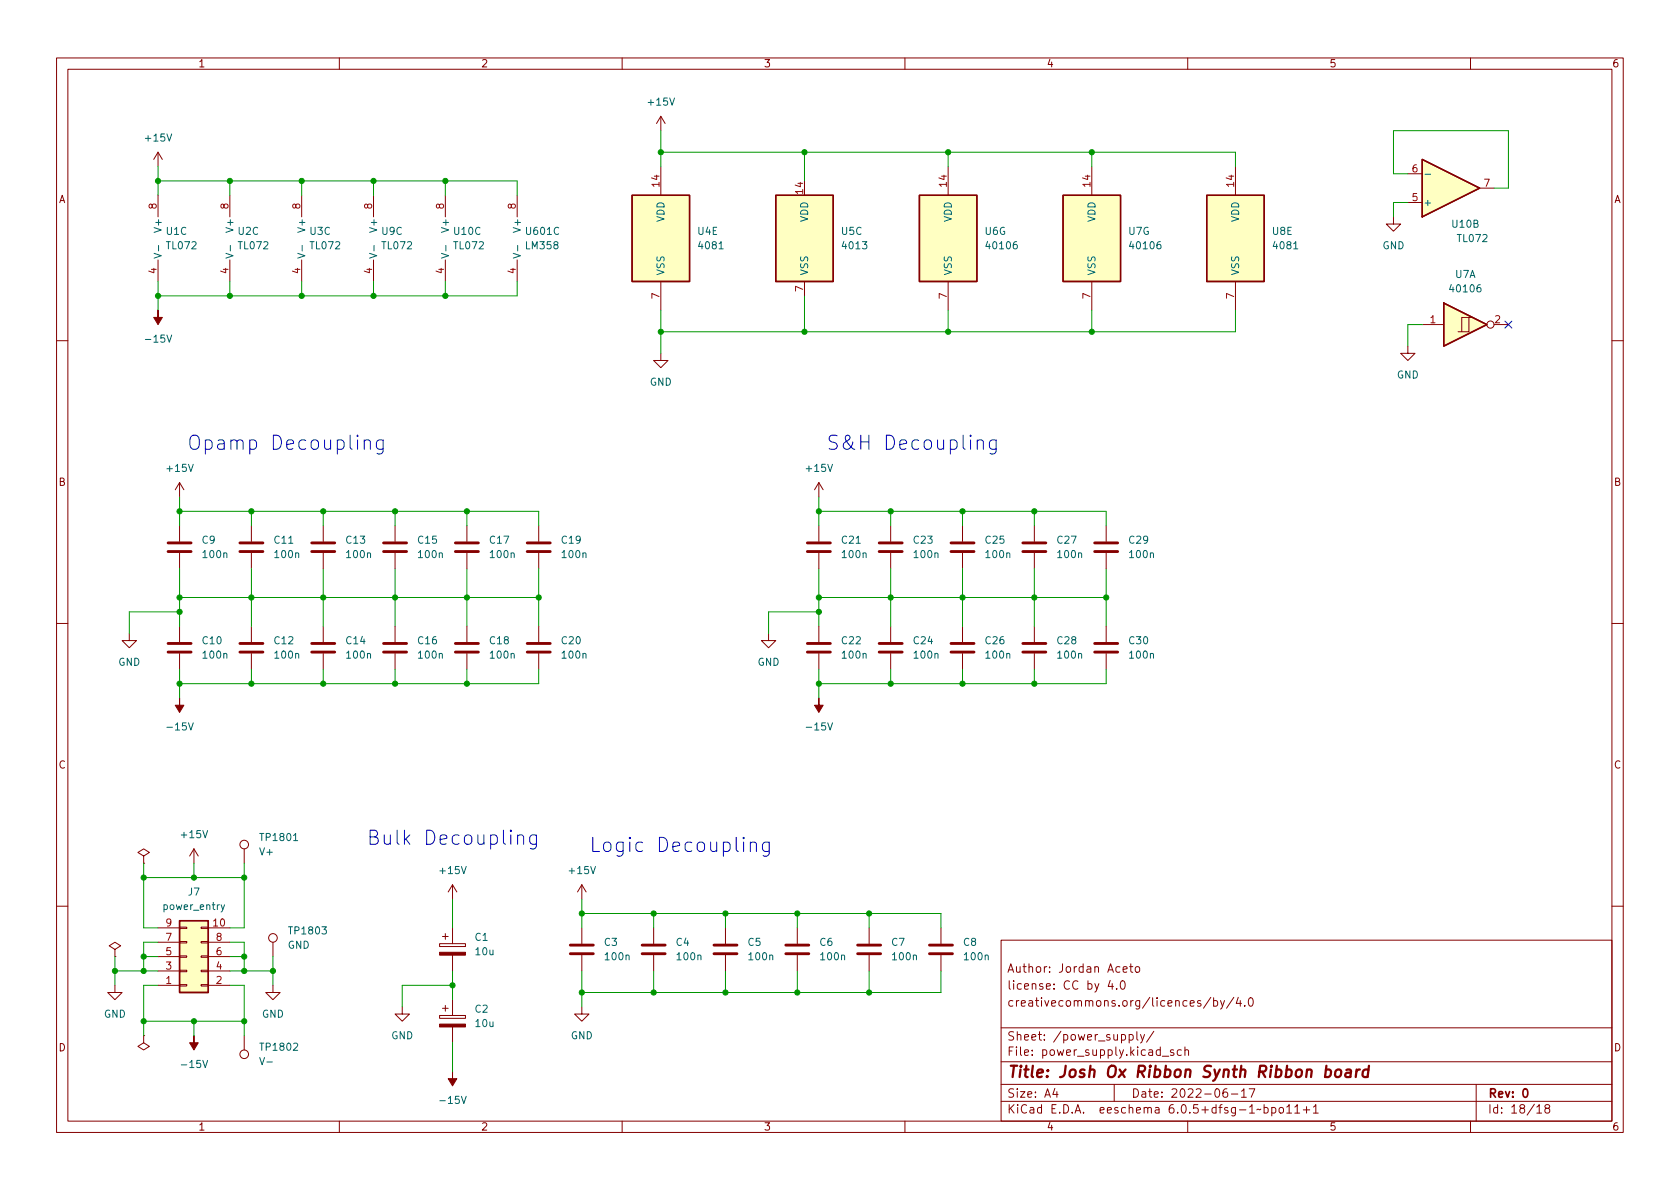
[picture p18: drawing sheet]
<svg xmlns="http://www.w3.org/2000/svg" width="297mm" height="210mm" viewBox="0 0 297 210" stroke-linecap="round" stroke-linejoin="round" font-family="sans-serif">
<defs><g id="words">
<g font-size="3.5" fill="#0000c2">
<text x="33" y="79.6">Opamp Decoupling</text>
<text x="146" y="79.6">S&amp;H Decoupling</text>
<text x="64.8" y="149.4">Bulk Decoupling</text>
<text x="104.1" y="150.7">Logic Decoupling</text>
</g>
<text font-size="2.8" fill="#840000" x="178" y="190.6">Title: Josh Ox Ribbon Synth Ribbon board</text>
<g font-size="2.1" fill="#840000">
<text x="178" y="172">Author: Jordan Aceto</text>
<text x="178" y="178">creativecommons.org/licences/by/4.0</text>
<text x="178" y="175">license: CC by 4.0</text>
<text x="178" y="184">Sheet: /power_supply/</text>
<text x="178" y="186.7">File: power_supply.kicad_sch</text>
<text x="178" y="196.9">KiCad E.D.A. eeschema 6.0.5+dfsg-1~bpo11+1</text>
<text x="178" y="194.1">Size: A4</text>
<text x="200" y="194.1">Date: 2022-06-17</text>
<text x="263" y="194.1">Rev: 0</text>
<text x="263" y="196.9">Id: 18/18</text>
</g>
<g font-size="1.8" fill="#840000">
<text x="35" y="11.9">1</text>
<text x="85" y="11.9">2</text>
<text x="135" y="11.9">3</text>
<text x="185" y="11.9">4</text>
<text x="235" y="11.9">5</text>
<text x="285" y="11.9">6</text>
<text x="10.3" y="35.9">A</text>
<text x="285.3" y="35.9">A</text>
<text x="10.3" y="85.9">B</text>
<text x="285.3" y="85.9">B</text>
<text x="10.3" y="135.9">C</text>
<text x="285.3" y="135.9">C</text>
<text x="10.3" y="185.9">D</text>
<text x="285.3" y="185.9">D</text>
<text x="35" y="199.9">1</text>
<text x="85" y="199.9">2</text>
<text x="135" y="199.9">3</text>
<text x="185" y="199.9">4</text>
<text x="235" y="199.9">5</text>
<text x="285" y="199.9">6</text>
</g>
<g font-size="1.8" fill="#006464">
<text x="114.8" y="18.7">+15V</text>
<text x="25.9" y="25">+15V</text>
<text x="28.6" y="40.7" transform="rotate(-90 28.6 40.7)">V+</text>
<text x="29.4" y="41.5">U1C</text>
<text x="41.3" y="40.7" transform="rotate(-90 41.3 40.7)">V+</text>
<text x="42.1" y="41.5">U2C</text>
<text x="54" y="40.7" transform="rotate(-90 54 40.7)">V+</text>
<text x="54.8" y="41.5">U3C</text>
<text x="66.7" y="40.7" transform="rotate(-90 66.7 40.7)">V+</text>
<text x="67.5" y="41.5">U9C</text>
<text x="79.4" y="40.7" transform="rotate(-90 79.4 40.7)">V+</text>
<text x="80.3" y="41.5">U10C</text>
<text x="92.1" y="40.7" transform="rotate(-90 92.1 40.7)">V+</text>
<text x="93.2" y="41.5">U601C</text>
<text x="117.5" y="39.3" transform="rotate(-90 117.5 39.3)">VDD</text>
<text x="123.4" y="41.5">U4E</text>
<text x="142.9" y="39.3" transform="rotate(-90 142.9 39.3)">VDD</text>
<text x="148.8" y="41.5">U5C</text>
<text x="168.3" y="39.3" transform="rotate(-90 168.3 39.3)">VDD</text>
<text x="174.2" y="41.5">U6G</text>
<text x="193.7" y="39.3" transform="rotate(-90 193.7 39.3)">VDD</text>
<text x="199.6" y="41.5">U7G</text>
<text x="219.1" y="39.3" transform="rotate(-90 219.1 39.3)">VDD</text>
<text x="225" y="41.5">U8E</text>
<text x="251.6" y="36.4">+</text>
<text x="256.8" y="40.3">U10B</text>
<text x="29.5" y="44.1">TL072</text>
<text x="42.2" y="44.1">TL072</text>
<text x="54.9" y="44.1">TL072</text>
<text x="67.6" y="44.1">TL072</text>
<text x="80.3" y="44.1">TL072</text>
<text x="93.1" y="44.1">LM358</text>
<text x="123.7" y="44.1">4081</text>
<text x="149.1" y="44.1">4013</text>
<text x="174.6" y="44.1">40106</text>
<text x="200" y="44.1">40106</text>
<text x="225.3" y="44.1">4081</text>
<text x="244.4" y="44.1">GND</text>
<text x="257.8" y="42.8">TL072</text>
<text x="117.5" y="48.8" transform="rotate(-90 117.5 48.8)">VSS</text>
<text x="142.9" y="48.8" transform="rotate(-90 142.9 48.8)">VSS</text>
<text x="168.3" y="48.8" transform="rotate(-90 168.3 48.8)">VSS</text>
<text x="193.7" y="48.8" transform="rotate(-90 193.7 48.8)">VSS</text>
<text x="219.1" y="48.8" transform="rotate(-90 219.1 48.8)">VSS</text>
<text x="256.6" y="51.7">40106</text>
<text x="257.3" y="49.1">U7A</text>
<text x="26.1" y="60.6">-15V</text>
<text x="114.9" y="68.2">GND</text>
<text x="247" y="66.9">GND</text>
<text x="29.7" y="83.4">+15V</text>
<text x="142.7" y="83.4">+15V</text>
<text x="35.7" y="96.1">C9</text>
<text x="36" y="98.7">100n</text>
<text x="48.6" y="96.1">C11</text>
<text x="48.7" y="98.7">100n</text>
<text x="61.3" y="96.1">C13</text>
<text x="61.4" y="98.7">100n</text>
<text x="74" y="96.1">C15</text>
<text x="74.1" y="98.7">100n</text>
<text x="86.7" y="96.1">C17</text>
<text x="86.8" y="98.7">100n</text>
<text x="99.4" y="96.1">C19</text>
<text x="99.5" y="98.7">100n</text>
<text x="148.9" y="96.1">C21</text>
<text x="149" y="98.7">100n</text>
<text x="161.6" y="96.1">C23</text>
<text x="161.7" y="98.7">100n</text>
<text x="174.3" y="96.1">C25</text>
<text x="174.4" y="98.7">100n</text>
<text x="187" y="96.1">C27</text>
<text x="187.1" y="98.7">100n</text>
<text x="199.7" y="96.1">C29</text>
<text x="199.8" y="98.7">100n</text>
<text x="35.9" y="113.9">C10</text>
<text x="48.6" y="113.9">C12</text>
<text x="61.3" y="113.9">C14</text>
<text x="74" y="113.9">C16</text>
<text x="86.7" y="113.9">C18</text>
<text x="99.4" y="113.9">C20</text>
<text x="148.9" y="113.9">C22</text>
<text x="161.6" y="113.9">C24</text>
<text x="174.3" y="113.9">C26</text>
<text x="187" y="113.9">C28</text>
<text x="199.7" y="113.9">C30</text>
<text x="20.9" y="117.7">GND</text>
<text x="36" y="116.5">100n</text>
<text x="48.7" y="116.5">100n</text>
<text x="61.4" y="116.5">100n</text>
<text x="74.1" y="116.5">100n</text>
<text x="86.8" y="116.5">100n</text>
<text x="99.5" y="116.5">100n</text>
<text x="133.9" y="117.7">GND</text>
<text x="149" y="116.5">100n</text>
<text x="161.7" y="116.5">100n</text>
<text x="174.4" y="116.5">100n</text>
<text x="187.1" y="116.5">100n</text>
<text x="199.8" y="116.5">100n</text>
<text x="29.9" y="129.2">-15V</text>
<text x="142.9" y="129.2">-15V</text>
<text x="32.2" y="148.2">+15V</text>
<text x="46.2" y="148.7">TP1801</text>
<text x="46" y="151.3">V+</text>
<text x="77.9" y="154.6">+15V</text>
<text x="100.8" y="154.6">+15V</text>
<text x="29" y="160.9">power_entry</text>
<text x="33.3" y="158.4">J7</text>
<text x="50.8" y="167.8">GND</text>
<text x="51.3" y="165.2">TP1803</text>
<text x="84" y="166.4">C1</text>
<text x="106.9" y="167.3">C3</text>
<text x="119.6" y="167.3">C4</text>
<text x="132.3" y="167.3">C5</text>
<text x="145" y="167.3">C6</text>
<text x="157.7" y="167.3">C7</text>
<text x="170.4" y="167.3">C8</text>
<text x="84.2" y="168.9">10u</text>
<text x="107.1" y="169.8">100n</text>
<text x="119.8" y="169.8">100n</text>
<text x="132.5" y="169.8">100n</text>
<text x="145.2" y="169.8">100n</text>
<text x="157.9" y="169.8">100n</text>
<text x="170.6" y="169.8">100n</text>
<text x="18.4" y="180">GND</text>
<text x="46.3" y="180">GND</text>
<text x="84" y="179.1">C2</text>
<text x="46.2" y="185.8">TP1802</text>
<text x="69.2" y="183.8">GND</text>
<text x="84.2" y="181.6">10u</text>
<text x="100.9" y="183.8">GND</text>
<text x="32.4" y="188.8">-15V</text>
<text x="46.2" y="188.3">V-</text>
<text x="78.1" y="195.2">-15V</text>
</g>
<g font-size="1.8" fill="#a90000">
<text x="116.6" y="33" transform="rotate(-90 116.6 33)">14</text>
<text x="142" y="34.3" transform="rotate(-90 142 34.3)">14</text>
<text x="167.4" y="33" transform="rotate(-90 167.4 33)">14</text>
<text x="192.8" y="33" transform="rotate(-90 192.8 33)">14</text>
<text x="218.2" y="33" transform="rotate(-90 218.2 33)">14</text>
<text x="249.7" y="35.6">5</text>
<text x="249.7" y="30.5">6</text>
<text x="262.4" y="33">7</text>
<text x="27.7" y="36.9" transform="rotate(-90 27.7 36.9)">8</text>
<text x="40.4" y="36.9" transform="rotate(-90 40.4 36.9)">8</text>
<text x="53.1" y="36.9" transform="rotate(-90 53.1 36.9)">8</text>
<text x="65.8" y="36.9" transform="rotate(-90 65.8 36.9)">8</text>
<text x="78.5" y="36.9" transform="rotate(-90 78.5 36.9)">8</text>
<text x="91.2" y="36.9" transform="rotate(-90 91.2 36.9)">8</text>
<text x="27.7" y="48.4" transform="rotate(-90 27.7 48.4)">4</text>
<text x="40.4" y="48.4" transform="rotate(-90 40.4 48.4)">4</text>
<text x="53.1" y="48.4" transform="rotate(-90 53.1 48.4)">4</text>
<text x="65.8" y="48.4" transform="rotate(-90 65.8 48.4)">4</text>
<text x="78.5" y="48.4" transform="rotate(-90 78.5 48.4)">4</text>
<text x="91.2" y="48.4" transform="rotate(-90 91.2 48.4)">4</text>
<text x="116.6" y="52.8" transform="rotate(-90 116.6 52.8)">7</text>
<text x="142" y="51.5" transform="rotate(-90 142 51.5)">7</text>
<text x="167.4" y="52.8" transform="rotate(-90 167.4 52.8)">7</text>
<text x="192.8" y="52.8" transform="rotate(-90 192.8 52.8)">7</text>
<text x="218.2" y="52.8" transform="rotate(-90 218.2 52.8)">7</text>
<text x="252.9" y="57.1">1</text>
<text x="264.3" y="57.1">2</text>
<text x="29.4" y="166.4">7</text>
<text x="29.4" y="163.8">9</text>
<text x="37.8" y="163.8">10</text>
<text x="38.2" y="166.4">8</text>
<text x="29.4" y="174">1</text>
<text x="29.4" y="171.4">3</text>
<text x="29.4" y="168.9">5</text>
<text x="38.2" y="174">2</text>
<text x="38.2" y="171.4">4</text>
<text x="38.2" y="168.9">6</text>
</g>
</g></defs>
<g fill="none" stroke="#840000" stroke-width=".18">
<path d="M10 10.2h277v190.1h-277zM12 12.2h273v186.1h-273zM60 10.2v2M110 10.2v2M160 10.2v2M210 10.2v2M260 10.2v2M27.9 26.9l-.7 1.3M27.9 26.9v2.6M27.9 34.5v3.8M27.9 26.9l.8 1.3M40.6 34.5v3.8"/>
<path d="M53.3 34.5v3.8M66 34.5v3.8M78.7 34.5v3.8M91.4 34.5v3.8M116.8 20.6l-.7 1.2M116.8 20.6v2.5M116.8 29.5v5M116.8 20.6l.8 1.2M167.6 29.5v5M193 29.5v5M218.4 29.5v5M246.4 38.3v1.3h1.2l-1.2 1.3-1.3-1.3h1.3"/>
<path d="M248.9 35.8h2.6M248.9 30.7h2.6M261.6 33.3h2.6M27.9 46v3.8M40.6 46v3.8M53.3 46v3.8M66 46v3.8M78.7 46v3.8M91.4 46v3.8M116.8 49.8v5.1M142.2 49.8v2.5M167.6 49.8v5.1"/>
<path d="M193 49.8v5.1M218.4 49.8v5.1M251.5 57.4h3.8M259.7 56.1h-1.3v2.6M260.3 56.1h-.6v2.6h-1.9M264.2 57.4h2.5M10 60.2h2M116.8 62.5v1.2h1.3l-1.3 1.3-1.2-1.3h1.2M248.9 61.2v1.3h1.3l-1.3 1.2-1.3-1.2h1.3M285 60.2h2M31.7 85.3l-.7 1.3M31.7 85.3v2.6"/>
<path d="M31.7 93v2.8M31.7 97.8v2.8M31.7 85.3l.8 1.3M44.4 93v2.8M44.4 97.8v2.8M57.1 93v2.8M57.1 97.8v2.8M69.8 93v2.8M69.8 97.8v2.8M82.5 93v2.8M82.5 97.8v2.8M95.2 93v2.8"/>
<path d="M95.2 97.8v2.8M144.8 85.3l-.8 1.3M144.8 85.3v2.6M144.8 93v2.8M144.8 97.8v2.8M144.8 85.3l.7 1.3M157.5 93v2.8M157.5 97.8v2.8M170.2 93v2.8M170.2 97.8v2.8M182.9 93v2.8M182.9 97.8v2.8"/>
<path d="M195.6 93v2.8M195.6 97.8v2.8M10 110.2h2M22.9 112v1.3h1.2l-1.2 1.2-1.3-1.2h1.3M31.7 110.7v2.8M31.7 115.6v2.8M44.4 110.7v2.8M44.4 115.6v2.8M57.1 110.7v2.8M57.1 115.6v2.8M69.8 110.7v2.8M69.8 115.6v2.8"/>
<path d="M82.5 110.7v2.8M82.5 115.6v2.8M95.2 110.7v2.8M95.2 115.6v2.8M135.9 112v1.3h1.3l-1.3 1.2-1.3-1.2h1.3M144.8 110.7v2.8M144.8 115.6v2.8M157.5 110.7v2.8M157.5 115.6v2.8M170.2 110.7v2.8M170.2 115.6v2.8M182.9 110.7v2.8"/>
<path d="M182.9 115.6v2.8M195.6 110.7v2.8M195.6 115.6v2.8M285 110.2h2M25.4 151.4l1-.7-1-.6-1 .6 1 .7v1.2M25.4 152.6h.1M34.3 150.1l-.8 1.3M34.3 150.1v2.5M34.3 150.1l.8 1.3M43.2 150.1v2.5M80 156.5l-.8 1.2M80 156.5v2.5"/>
<path d="M80 156.5l.8 1.2M102.9 156.5v2.5M102.9 156.5l-.8 1.2M102.9 156.5l.7 1.2M10 160.2h2M20.3 167.9l1-.6-1-.7-1 .7 1 .6v1.3M20.3 169.2h.1M20.3 174.2v1.3h-1.3l1.3 1.3 1.3-1.3h-1.3M27.9 174.2h3.8M27.9 164.1h3.8M27.9 171.7h3.8M27.9 169.2h3.8"/>
<path d="M27.9 166.6h3.8M31.7 164h1.3v.2h-1.3zM31.7 166.5h1.3v.2h-1.3zM31.7 169h1.3v.3h-1.3zM31.7 171.6h1.3v.2h-1.3zM31.7 174.1h1.3v.3h-1.3zM35.6 164h1.2v.2h-1.2zM35.6 166.5h1.2v.2h-1.2zM35.6 169h1.2v.3h-1.2zM35.6 171.6h1.2v.2h-1.2zM35.6 174.1h1.2v.3h-1.2zM36.8 174.2h3.8"/>
<path d="M36.8 164.1h3.8M36.8 171.7h3.8M36.8 169.2h3.8M36.8 166.6h3.8M48.3 174.2v1.3h1.2l-1.2 1.3-1.3-1.3h1.3M48.3 166.6v2.6M71.1 178v1.3h1.3l-1.3 1.3-1.3-1.3h1.3M77.7 179.6h4.6v.5h-4.6zM77.7 166.9h4.6v.5h-4.6zM78.2 178.3h1M78.2 165.6h1M78.7 165.1v1"/>
<path d="M78.7 177.8v1M80 164.1v2.8M80 168.9v2.8M80 176.8v2.8M102.9 178v1.3h1.2l-1.2 1.3-1.3-1.3h1.3M102.9 164.1v2.8M102.9 168.9v2.8M115.6 164.1v2.8M115.6 168.9v2.8M128.3 164.1v2.8M128.3 168.9v2.8M141 164.1v2.8"/>
<path d="M141 168.9v2.8M153.7 164.1v2.8M153.7 168.9v2.8M166.4 164.1v2.8M166.4 168.9v2.8M177 166.3h108v32h-108zM196.3 173.4l-.4 1h1M196.6 173.9v1M197.4 174.8v.1M198.2 173.6l.2-.2a.81 .81 0 0 1 .6 .7 .81 .81 0 0 1-.3 .8h-.1a.81 .81 0 0 1-.4-1.3zM198.6 171.4l.7-.1-.1-.3-.4-.1-.2 .2v.8h.6M199.7 170.9h.6"/>
<path d="M199.9 170.4v1.3l.4 .2M200.9 171l.3-.1 .3 .3v.4l-.3 .3h-.3l-.2-.3v-.4zM214.1 176.4l-1.3 1.9M214.6 177l.4-.1 .3 .3v.4l-.2 .3h-.5M214.6 176.4v1.5M215.8 176.9l.3 1M216.5 176.9l-.5 1.4-.2 .1M218.1 176.4l-1.2 1.9M218.9 176.4l-.3 1h.9M219.3 176.9v1M220.1 177.8v.1M220.9 176.6l.2-.2a.81 .81 0 0 1 .6 .7 .81 .81 0 0 1-.3 .8h-.2a.81 .81 0 0 1-.3-1.3z"/>
<path d="M285 160.2h2M25.4 183.1v1.3l1 .6-1 .7-1-.7 1-.6M25.4 183.1h.1M43.2 183.1v2.6M60 198.3v2M80 181.6v2.8M110 198.3v2M160 198.3v2M177 194.8h108M177 191.8h108M177 187.8h108M177 181.8h108"/>
<path d="M186.5 192.5l-.4 1h1M186.9 193v1M197 191.8v3M199.6 183l.5-.1 .3 .3v.4l-.2 .3h-.6M199.6 182.9v1.5M201 182.4v1.3l.2 .2M201.6 182.9l.4 1M202.4 182.9l-.5 1.4-.3 .1M204 182.4l-1.3 1.9M205.5 186.8h1.1M207.5 185.7l-.4-.1-.2 .2 .1 .3 .5 .1v.4h-.6M208.9 185.7l-.5-.1-.3 .3v.4l.2 .3h.6"/>
<path d="M209.5 185.8l.2-.2 .4 .1v.9M209.5 185.1v1.5M210 198.3v2M216.9 192.5a.59 .59 0 0 0-.7 .7v.5l.2 .3h.4l.2-.1 .1-.5-.2-.2-.4-.1-.3 .3M217.7 193.5h1.2M219.5 193l.4-.5v1.5M219.5 194h.9M220.9 192.5h1l-.7 1.5M223.5 195.9l.4-.1 .3 .3v.4l-.1 .3h-.6M223.5 195.3v1.5M224.9 195.9l.4-.1 .3 .3v.4l-.2 .3h-.5M224.9 195.8v1.5"/>
<path d="M226.3 195.9l.3-.1 .3 .3v.4l-.3 .3h-.3l-.2-.3v-.4zM227.5 195.8l.4-.5v1.5M227.5 196.8h.9M228.9 195.8l.5-.5v1.5M228.9 196.8h.9M230.4 196.3h1.2M231 195.7v1.1M232.2 195.8l.4-.5v1.5M232.2 196.8h.9M260 198.3v2M261 191.8v6.5M271.7 195.8l.5-.5v1.5"/>
<path d="M271.7 196.8h.9M273.4 196l-.3-.3 .1-.2 .2-.2 .5 .1 .1 .2-.1 .2-.6 .2-.2 .3 .1 .4 .2 .1h.5l.1-.3-.1-.4-.2-.1"/>
<circle cx="263.5" cy="57.4" r=".63"/>
<circle cx="43.2" cy="149.3" r=".76"/>
<circle cx="48.3" cy="165.9" r=".76"/>
<circle cx="43.2" cy="186.4" r=".76"/>
</g>
<path d="M269.4 192.7l.2-.2a.8 .8 0 0 1 .5 .8 .8 .8 0 0 1-.5 .7l-.2-.1-.1-.4z" fill="none" stroke="#840000" stroke-width=".3"/>
<path d="M236.2 189.3a.52 .52 0 0 1 .6-.2 .52 .52 0 0 1 .4 .4l-.1 .6a.55 .55 0 0 1-.5 .4 .55 .55 0 0 1-.6-.4zM238 189.2l.3-.1 .5 .1v1.3M238.9 189.6l-.7 .1a.4 .4 0 0 0-.4 .3 .4 .4 0 0 0 .3 .5l.7-.1M239.9 189.1l-.2 1.4M240.4 189.1l-.4 .1-.2 .3M242 189.2a.66 .66 0 0 0-1 .3l-.1 .6 .1 .3 .2 .1 .6-.1M242 188.5l-.2 2" fill="none" stroke="#840000" stroke-width=".4"/>
<g fill="none" stroke="#840000" stroke-width=".51">
<path d="M29.7 97.5h4.1M29.7 96h4.1M42.4 97.5h4.1M42.4 96h4.1M55.1 97.5h4.1M55.1 96h4.1M67.8 97.5h4.1M67.8 96h4.1M80.5 97.5h4.1M80.5 96h4.1M93.2 97.5h4.1M93.2 96h4.1"/>
<path d="M142.7 97.5h4.1M142.7 96h4.1M155.4 97.5h4.1M155.4 96h4.1M168.1 97.5h4.1M168.1 96h4.1M180.8 97.5h4.1M180.8 96h4.1M193.5 97.5h4.1M193.5 96h4.1M29.7 115.3h4.1M29.7 113.8h4.1"/>
<path d="M42.4 115.3h4.1M42.4 113.8h4.1M55.1 115.3h4.1M55.1 113.8h4.1M67.8 115.3h4.1M67.8 113.8h4.1M80.5 115.3h4.1M80.5 113.8h4.1M93.2 115.3h4.1M93.2 113.8h4.1M142.7 115.3h4.1M142.7 113.8h4.1"/>
<path d="M155.4 115.3h4.1M155.4 113.8h4.1M168.1 115.3h4.1M168.1 113.8h4.1M180.8 115.3h4.1M180.8 113.8h4.1M193.5 115.3h4.1M193.5 113.8h4.1M100.8 168.7h4.1M100.8 167.1h4.1M113.5 168.7h4.1M113.5 167.1h4.1"/>
<path d="M126.2 168.7h4.1M126.2 167.1h4.1M138.9 168.7h4.1M138.9 167.1h4.1M151.6 168.7h4.1M151.6 167.1h4.1M164.3 168.7h4.1M164.3 167.1h4.1"/>
</g>
<g fill="#ffffc2" stroke="#ffffc2" stroke-width=".18">
<path d="M188 34.5h10.1v15.3h-10.1z"/>
<path d="M255.3 53.6l7.6 3.8-7.6 3.8z"/>
<path d="M213.4 34.5h10.1v15.3h-10.1z"/>
<path d="M31.7 162.8h5.1v12.7h-5.1z"/>
<path d="M111.8 34.5h10.1v15.3h-10.1z"/>
<path d="M137.2 34.5h10.1v15.3h-10.1z"/>
<path d="M162.6 34.5h10.1v15.3h-10.1z"/>
<path d="M251.5 28.2l10.1 5.1-10.1 5z"/>
</g>
<path d="M111.8 34.5h10.1v15.3h-10.1zM137.2 34.5h10.1v15.3h-10.1zM162.6 34.5h10.1v15.3h-10.1zM188 34.5h10.1v15.3h-10.1zM213.4 34.5h10.1v15.3h-10.1zM251.5 28.2l10.1 5.1-10.1 5zM255.3 53.6l7.6 3.8-7.6 3.8zM31.7 162.8h5.1v12.7h-5.1z" fill="none" stroke="#840000" stroke-width=".25"/>
<g fill="#840000" stroke="#840000" stroke-width=".18">
<path d="M27.9 54.9v1.2h.8l-.8 1.3-.7-1.3h.7z"/>
<path d="M34.3 183.1v1.3h.8l-.8 1.3-.8-1.3h.8z"/>
<path d="M31.7 123.4v1.3h.8l-.8 1.3-.7-1.3h.7z"/>
<path d="M144.8 123.4v1.3h.7l-.7 1.3-.8-1.3h.8z"/>
<path d="M77.7 181.1h4.6v.5h-4.6z"/>
<path d="M80 189.5v1.2h.8l-.8 1.3-.8-1.3h.8z"/>
<path d="M77.7 168.4h4.6v.5h-4.6z"/>
</g>
<g fill="none" stroke="#006464" stroke-width=".18">
<path d="M252 30.8h.9M27.2 44.8l1.3 .4-1.3 .4M28 43.4v1M39.9 44.8l1.3 .4-1.3 .4M40.7 43.4v1M52.6 44.8l1.3 .4-1.3 .4M53.4 43.4v1M65.3 44.8l1.3 .4-1.3 .4M66.1 43.4v1M78 44.8l1.3 .4-1.3 .4M78.8 43.4v1M90.7 44.8l1.3 .4-1.3 .4"/>
<path d="M91.5 43.4v1M39.1 160l.3 .8M39.7 160l-.4 1.1-.2 .2"/>
</g>
<g fill="none" stroke="#0000c2" stroke-width=".18">
<path d="M64.4 78a.62 .62 0 0 1 1.1 .1v1.4M64.4 77.8v1.7M67.7 77.8v2a.68 .68 0 0 1-1 .4M67.7 77.9l-.7-.1-.5 .5v.7l.3 .3 .2 .2 .7-.2M172.8 78a.62 .62 0 0 1 1.1 .1v1.4M172.8 77.8v1.7M176.1 77.8v2a.68 .68 0 0 1-1 .4M176.1 77.9l-.7-.1-.5 .5v.7l.3 .3 .2 .2 .7-.2M91.5 147.9a.62 .62 0 0 1 1.1 .1v1.3M91.5 147.6v1.7M94.8 147.6v2.1a.68 .68 0 0 1-1 .3M94.8 147.8l-.7-.2-.4 .5v.7l.2 .4 .2 .1 .7-.1"/>
<path d="M132.7 149.1a.62 .62 0 0 1 1 .2v1.3M132.7 148.9v1.7M136 148.9v2a.68 .68 0 0 1-1.1 .4M136 149l-.7-.1-.5 .5v.7l.2 .4 .3 .1 .7-.1"/>
</g>
<g fill="none" stroke="#009600" stroke-width=".18">
<path d="M27.9 29.5v5M27.9 32h63.5v2.5M40.6 32v2.5M53.3 32v2.5M66 32v2.5M78.7 32v2.5M116.8 26.9h101.6v2.6M116.8 23.1v6.4M142.2 26.9v5.1M167.6 26.9v2.6M193 26.9v2.6M248.9 30.7h-2.5v-7.6h20.3v10.2h-2.5"/>
<path d="M248.9 35.8h-2.5v2.5M27.9 49.8v5.1M40.6 49.8v2.5M53.3 49.8v2.5M66 49.8v2.5M78.7 49.8v2.5M91.4 49.8v2.5h-63.5M116.8 54.9v7.6M142.2 52.3v6.4M167.6 54.9v3.8M193 54.9v3.8M218.4 54.9v3.8h-101.6"/>
<path d="M251.5 57.4h-2.6v3.8M31.7 90.4h63.5v2.6M31.7 87.9v5.1M44.4 90.4v2.6M57.1 90.4v2.6M69.8 90.4v2.6M82.5 90.4v2.6M144.8 90.4h50.8v2.6M144.8 87.9v5.1M157.5 90.4v2.6M170.2 90.4v2.6M182.9 90.4v2.6"/>
<path d="M31.7 105.7h63.5M31.7 100.6v10.1M31.7 118.4v5M31.7 108.2h-8.8v3.8M44.4 100.6v10.1M44.4 118.4v2.5M57.1 100.6v10.1M57.1 118.4v2.5M69.8 100.6v10.1M69.8 118.4v2.5M82.5 100.6v10.1M82.5 118.4v2.5"/>
<path d="M95.2 118.4v2.5h-63.5M95.2 100.6v10.1M144.8 105.7h50.8M144.8 100.6v10.1M144.8 118.4v5M144.8 108.2h-8.9v3.8M157.5 100.6v10.1M157.5 118.4v2.5M170.2 100.6v10.1M170.2 118.4v2.5M182.9 100.6v10.1M182.9 118.4v2.5"/>
<path d="M195.6 118.4v2.5h-50.8M195.6 100.6v10.1M25.4 155.2h17.8M25.4 152.6v11.5h2.5M34.3 152.6v2.6M43.2 152.6v11.5h-2.6M80 159v5.1M102.9 159v5.1M20.3 171.7h7.6M20.3 169.2v5M25.4 169.2h2.5M27.9 166.6h-2.5v5.1"/>
<path d="M27.9 174.2h-2.5v8.9M40.6 166.6h2.6v5.1M40.6 174.2h2.6v8.9M40.6 169.2h2.6M40.6 171.7h7.7M48.3 169.2v5M80 174.2h-8.9v3.8M80 171.7v5.1M102.9 171.7v6.3M102.9 161.5h63.5v2.6M115.6 161.5v2.6M115.6 171.7v3.8"/>
<path d="M128.3 161.5v2.6M128.3 171.7v3.8M141 161.5v2.6M141 171.7v3.8M153.7 161.5v2.6M153.7 171.7v3.8M166.4 171.7v3.8h-63.5M25.4 180.6h17.8M34.3 180.6v2.5M80 184.4v5.1"/>
</g>
<path d="M266.1 56.8l1.2 1.2M267.3 56.8l-1.2 1.2" fill="none" stroke="#000084" stroke-width=".18"/>
<g fill="#009600" stroke="#009600" stroke-width=".18">
<circle cx="102.9" cy="175.5" r=".46"/>
<circle cx="115.6" cy="175.5" r=".46"/>
<circle cx="128.3" cy="161.5" r=".46"/>
<circle cx="128.3" cy="175.5" r=".46"/>
<circle cx="141" cy="175.5" r=".46"/>
<circle cx="144.8" cy="120.9" r=".46"/>
<circle cx="141" cy="161.5" r=".46"/>
<circle cx="153.7" cy="161.5" r=".46"/>
<circle cx="153.7" cy="175.5" r=".46"/>
<circle cx="115.6" cy="161.5" r=".46"/>
<circle cx="193" cy="26.9" r=".46"/>
<circle cx="167.6" cy="26.9" r=".46"/>
<circle cx="167.6" cy="58.7" r=".46"/>
<circle cx="193" cy="58.7" r=".46"/>
<circle cx="195.6" cy="105.7" r=".46"/>
<circle cx="182.9" cy="105.7" r=".46"/>
<circle cx="170.2" cy="120.9" r=".46"/>
<circle cx="182.9" cy="120.9" r=".46"/>
<circle cx="182.9" cy="90.4" r=".46"/>
<circle cx="157.5" cy="120.9" r=".46"/>
<circle cx="170.2" cy="105.7" r=".46"/>
<circle cx="157.5" cy="105.7" r=".46"/>
<circle cx="170.2" cy="90.4" r=".46"/>
<circle cx="157.5" cy="90.4" r=".46"/>
<circle cx="142.2" cy="58.7" r=".46"/>
<circle cx="116.8" cy="58.7" r=".46"/>
<circle cx="78.7" cy="32" r=".46"/>
<circle cx="66" cy="32" r=".46"/>
<circle cx="78.7" cy="52.3" r=".46"/>
<circle cx="142.2" cy="26.9" r=".46"/>
<circle cx="116.8" cy="26.9" r=".46"/>
<circle cx="66" cy="52.3" r=".46"/>
<circle cx="57.1" cy="90.4" r=".46"/>
<circle cx="53.3" cy="52.3" r=".46"/>
<circle cx="40.6" cy="52.3" r=".46"/>
<circle cx="27.9" cy="32" r=".46"/>
<circle cx="40.6" cy="32" r=".46"/>
<circle cx="53.3" cy="32" r=".46"/>
<circle cx="27.9" cy="52.3" r=".46"/>
<circle cx="25.4" cy="171.7" r=".46"/>
<circle cx="20.3" cy="171.7" r=".46"/>
<circle cx="25.4" cy="169.2" r=".46"/>
<circle cx="25.4" cy="180.6" r=".46"/>
<circle cx="34.3" cy="180.6" r=".46"/>
<circle cx="43.2" cy="180.6" r=".46"/>
<circle cx="43.2" cy="171.7" r=".46"/>
<circle cx="48.3" cy="171.7" r=".46"/>
<circle cx="43.2" cy="155.2" r=".46"/>
<circle cx="43.2" cy="169.2" r=".46"/>
<circle cx="25.4" cy="155.2" r=".46"/>
<circle cx="34.3" cy="155.2" r=".46"/>
<circle cx="31.7" cy="120.9" r=".46"/>
<circle cx="144.8" cy="90.4" r=".46"/>
<circle cx="144.8" cy="108.2" r=".46"/>
<circle cx="144.8" cy="105.7" r=".46"/>
<circle cx="82.5" cy="105.7" r=".46"/>
<circle cx="69.8" cy="105.7" r=".46"/>
<circle cx="69.8" cy="90.4" r=".46"/>
<circle cx="82.5" cy="90.4" r=".46"/>
<circle cx="95.2" cy="105.7" r=".46"/>
<circle cx="69.8" cy="120.9" r=".46"/>
<circle cx="57.1" cy="120.9" r=".46"/>
<circle cx="44.4" cy="120.9" r=".46"/>
<circle cx="57.1" cy="105.7" r=".46"/>
<circle cx="44.4" cy="90.4" r=".46"/>
<circle cx="31.7" cy="90.4" r=".46"/>
<circle cx="44.4" cy="105.7" r=".46"/>
<circle cx="31.7" cy="105.7" r=".46"/>
<circle cx="31.7" cy="108.2" r=".46"/>
<circle cx="102.9" cy="161.5" r=".46"/>
<circle cx="80" cy="174.2" r=".46"/>
<circle cx="82.5" cy="120.9" r=".46"/>
</g>
<use href="#words"/>
</svg>
